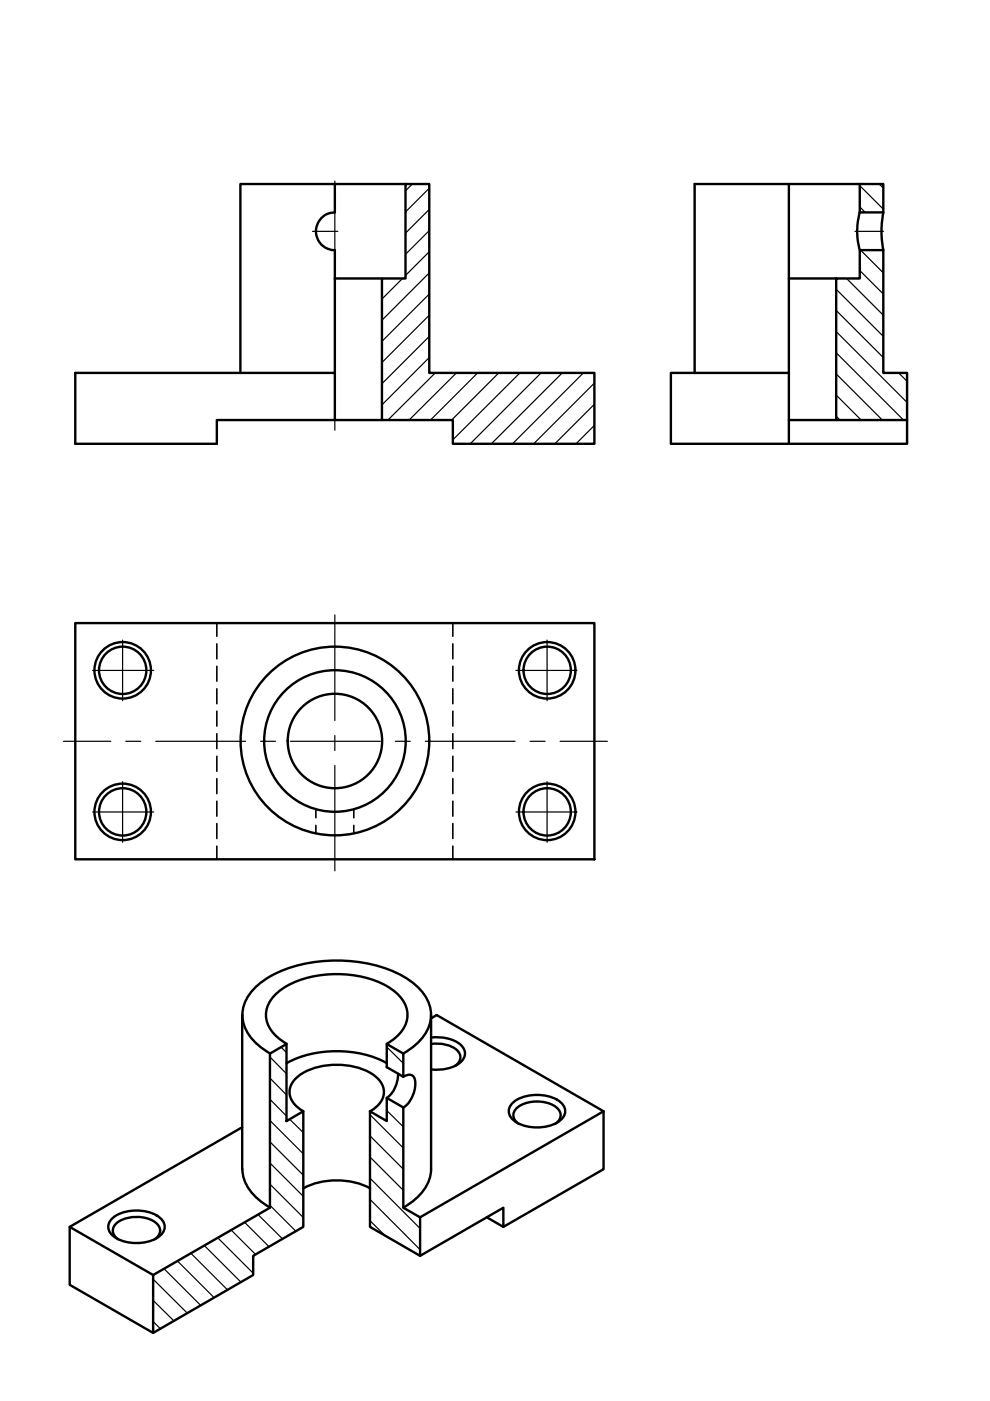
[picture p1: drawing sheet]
<svg xmlns="http://www.w3.org/2000/svg" width="210mm" height="297mm" viewBox="0 0 210 297" stroke-linecap="round" stroke-linejoin="round" font-family="sans-serif">
<g fill="none" stroke="#000" stroke-width=".51">
<path d="M71 39v6a4 4 0 0 0-4 4 4 4 0 0 0 4 4v36.1M71 39h15M71 39h-20v40.1M86 39h5v40.1h35v15h-30v-5h-15v-30.1h5zM167.3 39v55.1M182.3 39h5v6h-5zM182.3 39h-35v40.1M71 59h10M167.3 59h10M182.3 53h5v26.1h5v10h-15v-30.1h5zM182.3 45a14.7 14.7 0 0 0 0 8M187.3 45v.1a21 21 0 0 0 0 7.9"/>
<path d="M71 79.1h-55v15h30v-5h25M167.3 79.1h-25.1v15h25.1M71 89.1h10M167.3 89.1h10M192.3 89.1v5h-25M16 132.1h110v50.1h-110zM51.4 215.2v32.7M91.4 220a7.9 7.9 0 0 1 6.7 2 2.41 2.41 0 0 1-1.1 3.7 8.9 8.9 0 0 1-5.6 1M91.4 215.9l1.2-.7 35.4 20.4-38.9 22.5M91.4 215.2v32.7M51.4 239l-36.6 21.1M57.2 223.4l3.5-2.1v16.4l3.6-2.1v24.5l-10.6 6.2v4l-21.2 12.3v-12.3l24.7-14.2z"/>
<path d="M57.3 223.3a10.9 10.9 0 0 1-5.8-7 8 8 0 0 1 3.2-7.5 26.3 26.3 0 0 1 17.6-5.1 25.7 25.7 0 0 1 15.8 5.1 7.7 7.7 0 0 1 2.5 9.7 12.1 12.1 0 0 1-5.1 4.8M60.8 225.4a23.5 23.5 0 0 1 21.2 0M60.8 221.3a7.6 7.6 0 0 1-4.4-6.1 6.8 6.8 0 0 1 3.2-5.4 22.8 22.8 0 0 1 18.5-2.4 11.5 11.5 0 0 1 7.9 5.9 6.1 6.1 0 0 1-2.8 7.3l-1.2 .7M64.3 235.6a4.5 4.5 0 0 1-2.7-5.3 7.3 7.3 0 0 1 4.9-3.8 15.4 15.4 0 0 1 12.9 1.6 4 4 0 0 1 0 6.9l-.9 .6M78.4 235.6l3.6 2.1v-4.9l3.5 2v21.3l3.6 2v8.2l-10.7-6.2zM82 221.3l3.5 2.1v4.9l-3.5-2zM84.4 227.7a6.5 6.5 0 0 1-2.4 5.1M85.5 228.3a1.47 1.47 0 0 1 2.5 .6 6.2 6.2 0 0 1-2.5 5.9M91.4 221.3a6.6 6.6 0 0 1 5.9 1.8 2.01 2.01 0 0 1-.8 2.9M108.9 233.6a8.9 8.9 0 0 1 9.9 0 2.35 2.35 0 0 1 0 4 8.9 8.9 0 0 1-9.9 0 2.35 2.35 0 0 1 0-4zM110 238.3a2.14 2.14 0 0 1-1.1-2.1 2.14 2.14 0 0 1 1.5-1.9 7.6 7.6 0 0 1 7.5 .4 2.03 2.03 0 0 1-.2 3.6M128 235.6v12.3l-21.3 12.2v-4l-17.6 10.2"/>
<path d="M24 258.1a8.9 8.9 0 0 1 9.9 0 2.35 2.35 0 0 1 0 4 8.9 8.9 0 0 1-9.9 0 2.35 2.35 0 0 1 0-4zM51.4 247.9a9.2 9.2 0 0 0 4.8 7.5l1.1 .6M64.3 252a15.7 15.7 0 0 1 14.2 0M91.4 247.9a9.2 9.2 0 0 1-4.8 7.5l-1.1 .6M103.2 258.1l3.5 2M25.1 262.8a2.09 2.09 0 0 1-1.2-2 2.09 2.09 0 0 1 1.4-1.9 7.5 7.5 0 0 1 7.9 .5 2.02 2.02 0 0 1-.4 3.4M32.5 270.3l-17.7-10.2v12.3l17.7 10.2"/>
<circle cx="26" cy="142.1" r="6"/>
<circle cx="26" cy="142.1" r="5"/>
<circle cx="71" cy="157.1" r="20"/>
<circle cx="71" cy="157.1" r="10"/>
<circle cx="71" cy="157.1" r="15"/>
<circle cx="116" cy="142.1" r="6"/>
<circle cx="116" cy="142.1" r="5"/>
<circle cx="26" cy="172.1" r="6"/>
<circle cx="26" cy="172.1" r="5"/>
<circle cx="116" cy="172.1" r="6"/>
<circle cx="116" cy="172.1" r="5"/>
</g>
<g fill="none" stroke="#000" stroke-width=".34">
<path d="M46 132.1v2.8M46 136.5v3.2M96 132.1v2.8M96 136.5v3.2M46 141.3v3.1M46 146v3.2M46 150.8v3.2M46 155.6v3.1M96 141.3v3.1M96 146v3.2M96 150.8v3.2M96 155.6v3.1"/>
<path d="M46 160.3v3.2M46 165.1v3.2M46 169.9v3.1M46 174.6v3.2M46 179.4v2.8M67 171.6v1.8M67 175v1.8M75 171.6v1.8M75 175v1.8M96 160.3v3.2M96 165.1v3.2M96 169.9v3.1"/>
<path d="M96 174.6v3.2M96 179.4v2.8"/>
</g>
<g fill="none" stroke="#000" stroke-width=".25">
<path d="M87.4 39.1l-1.4 1.4M91 39.9l-5 5M182.3 39.4l5 5M186.4 39.1l.9 .8M85.3 59l-4.3 4.4M91 44.4l-5 5M91 48.9l-5 5M91 53.4l-5 5M91 57.9l-10 10M179.5 59l7.8 7.8M182.3 57.3l5 5M182.3 43.8l1.2 1.3"/>
<path d="M182.5 53.1l4.8 4.8M187 53.1l.3 .3M91 62.4l-10 10M91 66.9l-10 10M91 71.4l-10 10M91 75.8l-10 10M92.3 79.1l-10 10M96.8 79.1l-10.1 10M101.3 79.1l-10 10M105.7 79.1l-9.9 10M110.2 79.1l-14.2 14.2M114.7 79.1l-15 15"/>
<path d="M119.2 79.1l-15 15M123.7 79.1l-15 15M177.3 79.3l9.8 9.8M177.3 74.8l14.3 14.3M177.3 70.3l15 15M177.3 65.8l10 10M177.3 61.3l10 10M190.5 79.1l1.8 1.7M126 81.3l-12.8 12.8M126 85.8l-8.3 8.3M126 90.2l-3.8 3.9M177.3 88.3l.8 .8"/>
<path d="M177.3 83.8l5.3 5.3M57.2 237.6l7.1 7M57.2 233.1l3.5 3.5M57.2 228.6l3.5 3.5M57.2 224.1l3.5 3.6M59.6 222l1.1 1.2M61.4 237.3l2.9 2.8M64.3 235.7h.1M78.4 236.3l7.1 7.1M82 235.4l3.5 3.5M82 221.9l3.5 3.6M51.9 259.2l5.1 5.1"/>
<path d="M54.7 257.5l5.2 5.2M57.2 255.6l5.5 5.5M57.2 251.1l7.1 7M57.2 246.6l7.1 7M57.2 242.1l7.1 7.1M78.4 258.8l3.2 3.1M78.4 254.3l10.6 10.6M78.4 249.8l10.6 10.6M78.4 245.3l7.1 7.1M78.4 240.8l7.1 7.1M32.5 275.7l4.4 4.4M32.5 271.2l7.2 7.2"/>
<path d="M34.8 269l7.7 7.8M37.6 267.4l7.8 7.7M40.5 265.7l7.8 7.8M43.3 264.1l7.8 7.8M46.2 262.5l7.5 7.4M49 260.8l5.2 5.2M32.5 280.2l1.5 1.5"/>
</g>
<g fill="none" stroke="#000" stroke-width=".25">
<path d="M71 38.4v21.6M66.3 49.1h5.3M181.3 49.1h6M71 63.2v3.2M71 69.5v21.7M26 135.7v12.9M71 130.4v22.4M116 135.7v12.9M13.5 157.2h10M19.6 142.1h13M26.7 157.2h3.1M33 157.2h19.1"/>
<path d="M55.2 157.2h3.2M61.6 157.2h19M71 155.9v3.2M83.8 157.2h3.2M90.2 157.2h19M109.4 142.1h12.9M112.4 157.2h3.2M118.7 157.2h10.1M19.6 172.2h13M26 165.7v12.9M71 162.3v22.3M109.4 172.2h12.9"/>
<path d="M116 165.7v12.9"/>
</g>
</svg>
